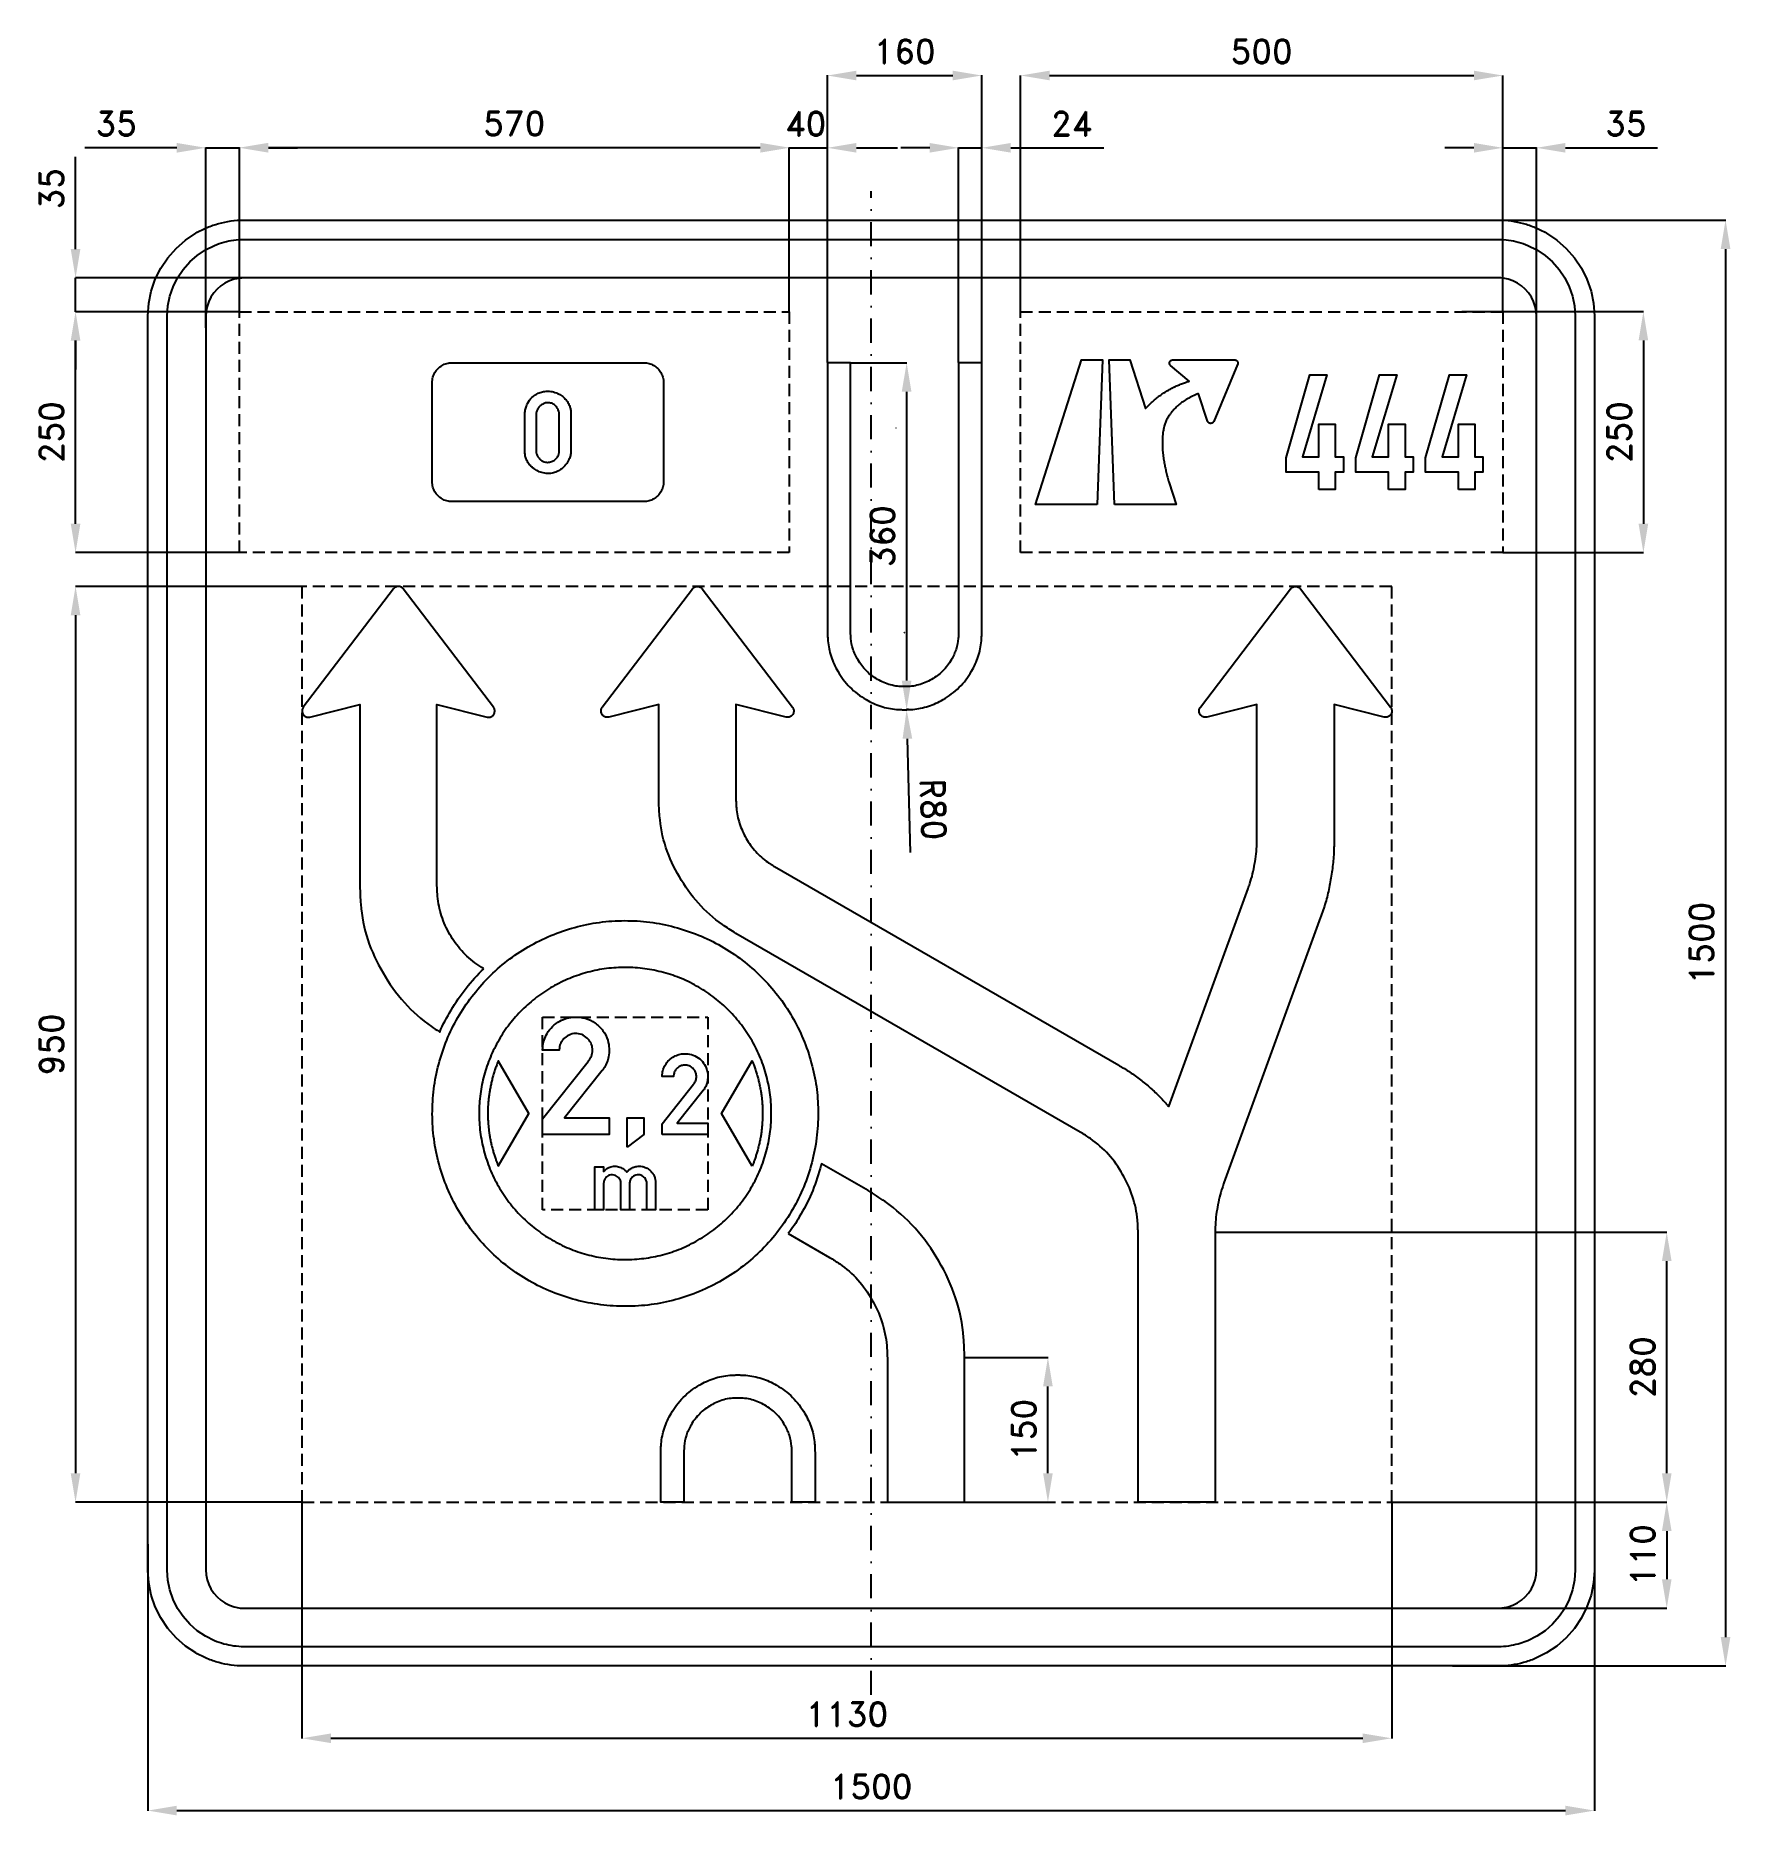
# Model space of a CAD drawing. Header units: millimetres. Extents: x -866 to 891, y -905 to 941.
import ezdxf

# ---------------------------------------------------------------- set-up
doc = ezdxf.new("R2010")
doc.units = ezdxf.units.MM
doc.header["$LTSCALE"] = 5
doc.linetypes.add('ČERCHOVANÁX2', pattern=[2, 1, -0.5, 0, -0.5])
doc.linetypes.add('ČÁRKOVANÁX2', pattern=[1.5, 1, -0.5])
doc.layers.add('Kóty', color=2, linetype='Continuous')
doc.layers.add('Značka', color=7, linetype='Continuous')
doc.styles.get("Standard").update_dxf_attribs({"font": 'romand.shx', "height": 25})
doc.dimstyles.get("Standard").update_dxf_attribs({"dimtxt": 25, "dimasz": 30, "dimexe": 0.18, "dimexo": 0.0625, "dimgap": 12.5, "dimtad": 1, "dimdec": 0, "dimzin": 0, "dimdsep": 46, "dimtxsty": 'Standard', "dimcen": 0.09, "dimadec": 0, "dimazin": 0, "dimtfac": 1, "dimtdec": 0, "dimtofl": 0, "dimtmove": 0, "dimatfit": 3, "dimfxl": 1, "dimtolj": 1, "dimtzin": 0, "dimarcsym": 0})

msp = doc.modelspace()

# ---------------------------------------------------------------- texts
at = {"layer": 'Kóty', "insert": (-67.9, 850), "char_height": 25, "attachment_point": 5}
msp.add_mtext('\\A1;40', dxfattribs=at)

# ---------------------------------------------------------------- blocks, each defined once
blk = doc.blocks.new('*D0')
at = {"layer": 'Defpoints', "color": 0, "transparency": 16777216}
for p in [(-690, 825), (-655, 655), (-690, 638.1)]:
    blk.add_point(p, dxfattribs=at)
at = {"layer": 'Kóty', "color": 0, "lineweight": -2, "transparency": 16777216}
for p, q in [((-720, 825), (-815.5, 825)), ((-690, 638.2), (-690, 825.2)), ((-655, 655.1), (-655, 825.2)), ((-625, 825), (-595, 825))]:
    blk.add_line(p, q, dxfattribs=at)
at = {"layer": 'Kóty', "color": 0, "transparency": 16777216}
for points in [[(-720, 830), (-720, 820), (-690, 825)], [(-625, 830), (-625, 820), (-655, 825)]]:
    blk.add_solid(points, dxfattribs=at)
at = {"layer": 'Kóty', "color": 0, "transparency": 16777216, "insert": (-782.7, 850), "char_height": 25, "attachment_point": 5}
blk.add_mtext('\\A1;35', dxfattribs=at)
blk = doc.blocks.new('*D1')
at = {"layer": 'Defpoints', "color": 0, "transparency": 16777216}
for p in [(-85, 825.18), (-655, 655.0625), (-85, 655.0625)]:
    blk.add_point(p, dxfattribs=at)
at = {"layer": 'Kóty', "color": 0, "lineweight": -2, "transparency": 16777216}
for p, q in [((-655, 655.125), (-655, 825.36)), ((-625, 825.18), (-115, 825.18)), ((-85, 655.125), (-85, 825.36))]:
    blk.add_line(p, q, dxfattribs=at)
at = {"layer": 'Kóty', "color": 0, "transparency": 16777216}
for points in [[(-625, 830.18), (-625, 820.18), (-655, 825.18)], [(-115, 830.18), (-115, 820.18), (-85, 825.18)]]:
    blk.add_solid(points, dxfattribs=at)
at = {"layer": 'Kóty', "color": 0, "transparency": 16777216, "insert": (-370, 850.18), "char_height": 25, "attachment_point": 5}
blk.add_mtext('\\A1;570', dxfattribs=at)
blk = doc.blocks.new('*D2')
at = {"layer": 'Defpoints', "color": 0, "transparency": 16777216}
for p in [(690, 825), (655, 655), (690, 637.8)]:
    blk.add_point(p, dxfattribs=at)
at = {"layer": 'Kóty', "color": 0, "lineweight": -2, "transparency": 16777216}
for p, q in [((625, 825), (595, 825)), ((655, 655.1), (655, 825.2)), ((690, 637.8), (690, 825.2)), ((720, 825), (815.5, 825))]:
    blk.add_line(p, q, dxfattribs=at)
at = {"layer": 'Kóty', "color": 0, "transparency": 16777216}
for points in [[(625, 830), (625, 820), (655, 825)], [(720, 830), (720, 820), (690, 825)]]:
    blk.add_solid(points, dxfattribs=at)
at = {"layer": 'Kóty', "color": 0, "transparency": 16777216, "insert": (782.7, 850), "char_height": 25, "attachment_point": 5}
blk.add_mtext('\\A1;35', dxfattribs=at)
blk = doc.blocks.new('*D3')
at = {"layer": 'Defpoints', "color": 0, "transparency": 16777216}
for p in [(655, 900), (155, 655), (655, 655)]:
    blk.add_point(p, dxfattribs=at)
at = {"layer": 'Kóty', "color": 0, "lineweight": -2, "transparency": 16777216}
for p, q in [((155, 655.0625), (155, 900.18)), ((185, 900), (625, 900)), ((655, 655.0625), (655, 900.18))]:
    blk.add_line(p, q, dxfattribs=at)
at = {"layer": 'Kóty', "color": 0, "transparency": 16777216}
for points in [[(185, 905), (185, 895), (155, 900)], [(625, 905), (625, 895), (655, 900)]]:
    blk.add_solid(points, dxfattribs=at)
at = {"layer": 'Kóty', "color": 0, "transparency": 16777216, "insert": (405, 925), "char_height": 25, "attachment_point": 5}
blk.add_mtext('\\A1;500', dxfattribs=at)
blk = doc.blocks.new('*D4')
at = {"layer": 'Defpoints', "color": 0, "transparency": 16777216}
for p in [(612.4, 655.1), (655, 405), (800.8, 405)]:
    blk.add_point(p, dxfattribs=at)
at = {"layer": 'Kóty', "color": 0, "lineweight": -2, "transparency": 16777216}
for p, q in [((612.4, 655.1), (801, 655.1)), ((800.8, 625.1), (800.8, 435)), ((655.1, 405), (801, 405))]:
    blk.add_line(p, q, dxfattribs=at)
at = {"layer": 'Kóty', "color": 0, "transparency": 16777216}
for points in [[(795.8, 625.1), (805.8, 625.1), (800.8, 655.1)], [(795.8, 435), (805.8, 435), (800.8, 405)]]:
    blk.add_solid(points, dxfattribs=at)
at = {"layer": 'Kóty', "color": 0, "transparency": 16777216, "insert": (775.8, 530), "char_height": 25, "attachment_point": 5, "rotation": 90}
blk.add_mtext('\\A1;250', dxfattribs=at)
blk = doc.blocks.new('*D5')
at = {"layer": 'Defpoints', "color": 0, "transparency": 16777216}
for p in [(-825, 690), (-637, 690), (-655, 655)]:
    blk.add_point(p, dxfattribs=at)
at = {"layer": 'Kóty', "color": 0, "lineweight": -2, "transparency": 16777216}
for p, q in [((-825, 720), (-825, 815.5)), ((-637.1, 690), (-825.2, 690)), ((-655.1, 655), (-825.2, 655)), ((-825, 625), (-825, 595))]:
    blk.add_line(p, q, dxfattribs=at)
at = {"layer": 'Kóty', "color": 0, "transparency": 16777216}
for points in [[(-830, 720), (-820, 720), (-825, 690)], [(-830, 625), (-820, 625), (-825, 655)]]:
    blk.add_solid(points, dxfattribs=at)
at = {"layer": 'Kóty', "color": 0, "transparency": 16777216, "insert": (-850, 782.7), "char_height": 25, "attachment_point": 5, "rotation": 90}
blk.add_mtext('\\A1;35', dxfattribs=at)
blk = doc.blocks.new('*D6')
at = {"layer": 'Defpoints', "color": 0, "transparency": 16777216}
for p in [(-825, 655), (-655, 655), (-655, 405)]:
    blk.add_point(p, dxfattribs=at)
at = {"layer": 'Kóty', "color": 0, "lineweight": -2, "transparency": 16777216}
for p, q in [((-655.0625, 655), (-825.18, 655)), ((-825, 435), (-825, 625)), ((-655.0625, 405), (-825.18, 405))]:
    blk.add_line(p, q, dxfattribs=at)
at = {"layer": 'Kóty', "color": 0, "transparency": 16777216}
for points in [[(-830, 625), (-820, 625), (-825, 655)], [(-830, 435), (-820, 435), (-825, 405)]]:
    blk.add_solid(points, dxfattribs=at)
at = {"layer": 'Kóty', "color": 0, "transparency": 16777216, "insert": (-850, 530), "char_height": 25, "attachment_point": 5, "rotation": 90}
blk.add_mtext('\\A1;250', dxfattribs=at)
blk = doc.blocks.new('*D7')
at = {"layer": 'Defpoints', "color": 0, "transparency": 16777216}
for p in [(114.7, 900), (-45.3, 602), (114.7, 602)]:
    blk.add_point(p, dxfattribs=at)
at = {"layer": 'Kóty', "color": 0, "lineweight": -2, "transparency": 16777216}
for p, q in [((-45.3, 602.1), (-45.3, 900.2)), ((-15.3, 900), (84.7, 900)), ((114.7, 602.1), (114.7, 900.2))]:
    blk.add_line(p, q, dxfattribs=at)
at = {"layer": 'Kóty', "color": 0, "transparency": 16777216}
for points in [[(-15.3, 905), (-15.3, 895), (-45.3, 900)], [(84.7, 905), (84.7, 895), (114.7, 900)]]:
    blk.add_solid(points, dxfattribs=at)
at = {"layer": 'Kóty', "color": 0, "transparency": 16777216, "insert": (34.7, 925), "char_height": 25, "attachment_point": 5}
blk.add_mtext('\\A1;160', dxfattribs=at)
blk = doc.blocks.new('*D8')
at = {"layer": 'Defpoints', "color": 0, "transparency": 16777216}
for p in [(114.7, 825), (114.7, 629.5), (90.7, 602)]:
    blk.add_point(p, dxfattribs=at)
at = {"layer": 'Kóty', "color": 0, "lineweight": -2, "transparency": 16777216}
for p, q in [((60.7, 825), (30.7, 825)), ((90.7, 602.1), (90.7, 825.2)), ((114.7, 629.6), (114.7, 825.2)), ((144.7, 825), (241.4, 825))]:
    blk.add_line(p, q, dxfattribs=at)
at = {"layer": 'Kóty', "color": 0, "transparency": 16777216}
for points in [[(60.7, 830), (60.7, 820), (90.7, 825)], [(144.7, 830), (144.7, 820), (114.7, 825)]]:
    blk.add_solid(points, dxfattribs=at)
at = {"layer": 'Kóty', "color": 0, "transparency": 16777216, "insert": (208, 850), "char_height": 25, "attachment_point": 5}
blk.add_mtext('\\A1;24', dxfattribs=at)
blk = doc.blocks.new('*D9')
at = {"layer": 'Defpoints', "color": 0, "transparency": 16777216}
for p in [(-750, -623.5), (750, -623.5), (750, -900)]:
    blk.add_point(p, dxfattribs=at)
at = {"layer": 'Kóty', "color": 0, "lineweight": -2, "transparency": 16777216}
for p, q in [((-750, -623.6), (-750, -900.2)), ((750, -623.6), (750, -900.2)), ((-720, -900), (720, -900))]:
    blk.add_line(p, q, dxfattribs=at)
at = {"layer": 'Kóty', "color": 0, "transparency": 16777216}
for points in [[(-720, -895), (-720, -905), (-750, -900)], [(720, -895), (720, -905), (750, -900)]]:
    blk.add_solid(points, dxfattribs=at)
at = {"layer": 'Kóty', "color": 0, "transparency": 16777216, "insert": (0, -875), "char_height": 25, "attachment_point": 5}
blk.add_mtext('\\A1;1500', dxfattribs=at)
blk = doc.blocks.new('*D10')
at = {"layer": 'Defpoints', "color": 0, "transparency": 16777216}
for p in [(603, 750), (603, -750), (886, -750)]:
    blk.add_point(p, dxfattribs=at)
at = {"layer": 'Kóty', "color": 0, "lineweight": -2, "transparency": 16777216}
for p, q in [((603, 750), (886.2, 750)), ((886, 720), (886, -720)), ((603, -750), (886.2, -750))]:
    blk.add_line(p, q, dxfattribs=at)
at = {"layer": 'Kóty', "color": 0, "transparency": 16777216}
for points in [[(881, 720), (891, 720), (886, 750)], [(881, -720), (891, -720), (886, -750)]]:
    blk.add_solid(points, dxfattribs=at)
at = {"layer": 'Kóty', "color": 0, "transparency": 16777216, "insert": (861, 0), "char_height": 25, "attachment_point": 5, "rotation": 90}
blk.add_mtext('\\A1;1500', dxfattribs=at)
blk = doc.blocks.new('*D11')
at = {"layer": 'Defpoints', "color": 0, "transparency": 16777216}
for p in [(539.9, -580), (578, -690), (825, -690)]:
    blk.add_point(p, dxfattribs=at)
at = {"layer": 'Kóty', "color": 0, "lineweight": -2, "transparency": 16777216}
for p, q in [((540, -580), (825.2, -580)), ((825, -610), (825, -660)), ((578.1, -690), (825.2, -690))]:
    blk.add_line(p, q, dxfattribs=at)
at = {"layer": 'Kóty', "color": 0, "transparency": 16777216}
for points in [[(820, -610), (830, -610), (825, -580)], [(820, -660), (830, -660), (825, -690)]]:
    blk.add_solid(points, dxfattribs=at)
at = {"layer": 'Kóty', "color": 0, "transparency": 16777216, "insert": (800, -635), "char_height": 25, "attachment_point": 5, "rotation": 90}
blk.add_mtext('\\A1;110', dxfattribs=at)
blk = doc.blocks.new('*D12')
at = {"layer": 'Defpoints', "color": 0, "transparency": 16777216}
for p in [(356.8, -300), (825, -300), (539.8, -580)]:
    blk.add_point(p, dxfattribs=at)
at = {"layer": 'Kóty', "color": 0, "lineweight": -2, "transparency": 16777216}
for p, q in [((356.9, -300), (825.2, -300)), ((825, -550), (825, -330)), ((539.9, -580), (825.2, -580))]:
    blk.add_line(p, q, dxfattribs=at)
at = {"layer": 'Kóty', "color": 0, "transparency": 16777216}
for points in [[(820, -330), (830, -330), (825, -300)], [(820, -550), (830, -550), (825, -580)]]:
    blk.add_solid(points, dxfattribs=at)
at = {"layer": 'Kóty', "color": 0, "transparency": 16777216, "insert": (800, -440), "char_height": 25, "attachment_point": 5, "rotation": 90}
blk.add_mtext('\\A1;280', dxfattribs=at)
blk = doc.blocks.new('*D13')
at = {"layer": 'Defpoints', "color": 0, "transparency": 16777216}
for p in [(96.8, -430), (183.3, -430), (96.8, -580)]:
    blk.add_point(p, dxfattribs=at)
at = {"layer": 'Kóty', "color": 0, "lineweight": -2, "transparency": 16777216}
for p, q in [((96.9, -430), (183.5, -430)), ((183.3, -550), (183.3, -460)), ((96.9, -580), (183.5, -580))]:
    blk.add_line(p, q, dxfattribs=at)
at = {"layer": 'Kóty', "color": 0, "transparency": 16777216}
for points in [[(178.3, -460), (188.3, -460), (183.3, -430)], [(178.3, -550), (188.3, -550), (183.3, -580)]]:
    blk.add_solid(points, dxfattribs=at)
at = {"layer": 'Kóty', "color": 0, "transparency": 16777216, "insert": (158.3, -505), "char_height": 25, "attachment_point": 5, "rotation": 90}
blk.add_mtext('\\A1;150', dxfattribs=at)
blk = doc.blocks.new('*D14')
at = {"layer": 'Defpoints', "color": 0, "transparency": 16777216}
for p in [(-590.159015, 370), (-825, -580), (-590.159015, -580)]:
    blk.add_point(p, dxfattribs=at)
at = {"layer": 'Kóty', "color": 0, "lineweight": -2, "transparency": 16777216}
for p, q in [((-590.221515, 370), (-825.18, 370)), ((-825, 340), (-825, -550)), ((-590.221515, -580), (-825.18, -580))]:
    blk.add_line(p, q, dxfattribs=at)
at = {"layer": 'Kóty', "color": 0, "transparency": 16777216}
for points in [[(-830, 340), (-820, 340), (-825, 370)], [(-830, -550), (-820, -550), (-825, -580)]]:
    blk.add_solid(points, dxfattribs=at)
at = {"layer": 'Kóty', "color": 0, "transparency": 16777216, "insert": (-850, -105), "char_height": 25, "attachment_point": 5, "rotation": 90}
blk.add_mtext('\\A1;950', dxfattribs=at)
blk = doc.blocks.new('*D15')
at = {"layer": 'Defpoints', "color": 0, "transparency": 16777216}
for p in [(-590.221515, -580), (539.840985, -580), (539.840985, -825)]:
    blk.add_point(p, dxfattribs=at)
at = {"layer": 'Kóty', "color": 0, "lineweight": -2, "transparency": 16777216}
for p, q in [((-590.221515, -580.0625), (-590.221515, -825.18)), ((539.840985, -580.0625), (539.840985, -825.18)), ((-560.221515, -825), (509.840985, -825))]:
    blk.add_line(p, q, dxfattribs=at)
at = {"layer": 'Kóty', "color": 0, "transparency": 16777216}
for points in [[(-560.221515, -820), (-560.221515, -830), (-590.221515, -825)], [(509.840985, -820), (509.840985, -830), (539.840985, -825)]]:
    blk.add_solid(points, dxfattribs=at)
at = {"layer": 'Kóty', "color": 0, "transparency": 16777216, "insert": (-25.190265, -800), "char_height": 25, "attachment_point": 5}
blk.add_mtext('\\A1;1130', dxfattribs=at)
blk = doc.blocks.new('*D16')
at = {"layer": 'Defpoints', "color": 0, "transparency": 16777216}
for p in [(-21.3, 602), (36.8, 242.2), (38.9, 242.2)]:
    blk.add_point(p, dxfattribs=at)
at = {"layer": 'Kóty', "color": 0, "lineweight": -2, "transparency": 16777216}
for p, q in [((-21.2, 602), (37, 602)), ((36.8, 572), (36.8, 272.2)), ((38.8, 242.2), (36.6, 242.2))]:
    blk.add_line(p, q, dxfattribs=at)
at = {"layer": 'Kóty', "color": 0, "transparency": 16777216}
for points in [[(31.8, 572), (41.8, 572), (36.8, 602)], [(31.8, 272.2), (41.8, 272.2), (36.8, 242.2)]]:
    blk.add_solid(points, dxfattribs=at)
at = {"layer": 'Kóty', "color": 0, "transparency": 16777216, "insert": (11.8, 422.1), "char_height": 25, "attachment_point": 5, "rotation": 90}
blk.add_mtext('\\A1;360', dxfattribs=at)
blk = doc.blocks.new('*D17')
at = {"layer": 'Defpoints', "color": 0, "transparency": 16777216}
for p in [(34.7, 322), (36.8, 242)]:
    blk.add_point(p, dxfattribs=at)
at = {"layer": 'Kóty', "color": 0, "lineweight": -2, "transparency": 16777216}
for p, q in [((34.6, 322), (34.8, 322)), ((34.7, 321.9), (34.7, 322.1)), ((40.7, 94), (37.6, 212))]:
    blk.add_line(p, q, dxfattribs=at)
blk.add_arc((34.7, 322), 80, 270.0448, 271.6287, dxfattribs=at)
at = {"layer": 'Kóty', "color": 0, "transparency": 16777216}
blk.add_solid([(42.6, 212.2), (32.6, 211.9), (36.8, 242)], dxfattribs=at)
at = {"layer": 'Kóty', "color": 0, "transparency": 16777216, "insert": (64.5, 138.7), "char_height": 25, "attachment_point": 5, "rotation": 271.4997}
blk.add_mtext('\\A1;R80', dxfattribs=at)

# ---------------------------------------------------------------- dimensions: what is measured, and where the dimension line sits
at = {"layer": 'Kóty'}
for base, p1, p2, picture, middle in [((114.7, 900), (-45.3, 602), (114.7, 602), '*D7', (34.7, 925)), ((655, 900), (155, 655), (655, 655), '*D3', (405, 925)), ((-690, 825), (-655, 655), (-690, 638.1), '*D0', (-782.7, 850)), ((-85, 825.2), (-655, 655.1), (-85, 655.1), '*D1', (-370, 850.2)), ((114.7, 825), (90.7, 602), (114.7, 629.5), '*D8', (208, 850)), ((690, 825), (655, 655), (690, 637.8), '*D2', (782.7, 850)), ((539.8, -825), (-590.2, -580), (539.8, -580), '*D15', (-25.2, -800)), ((750, -900), (-750, -623.5), (750, -623.5), '*D9', (0, -875))]:
    dim = msp.add_linear_dim(base=base, p1=p1, p2=p2, dimstyle='Standard', dxfattribs=at)
    dim.commit()
    dim.dimension.update_dxf_attribs({"geometry": picture, "text_midpoint": middle})
for base, p1, p2, picture, middle in [((-825, 690), (-655, 655), (-637, 690), '*D5', (-850, 782.7)), ((886, -750), (603, 750), (603, -750), '*D10', (861, 0)), ((-825, 655), (-655, 405), (-655, 655), '*D6', (-850, 530)), ((800.8, 405), (612.4, 655.1), (655, 405), '*D4', (775.8, 530)), ((36.8, 242.2), (-21.3, 602), (38.9, 242.2), '*D16', (11.8, 422.1)), ((-825, -580), (-590.2, 370), (-590.2, -580), '*D14', (-850, -105)), ((825, -300), (539.8, -580), (356.8, -300), '*D12', (800, -440)), ((183.3, -430), (96.8, -580), (96.8, -430), '*D13', (158.3, -505)), ((825, -690), (539.9, -580), (578, -690), '*D11', (800, -635))]:
    dim = msp.add_linear_dim(base=base, p1=p1, p2=p2, angle=90, dimstyle='Standard', dxfattribs=at)
    dim.commit()
    dim.dimension.update_dxf_attribs({"geometry": picture, "text_midpoint": middle})
dim = msp.add_radius_dim(center=(34.7, 322), mpoint=(36.8, 242), dimstyle='Standard', dxfattribs=at)
dim.commit()
dim.dimension.update_dxf_attribs({"geometry": '*D17', "text_midpoint": (64.5, 138.7)})

# ---------------------------------------------------------------- linework, layer by layer
at = {"layer": 'Kóty'}
for p, q in [((-115, 825), (-153.2, 825)), ((-85, 655.2), (-85, 825.2)), ((-45.3, 629.6), (-45.3, 825.2)), ((-15.3, 825), (27.4, 825)), ((25.6, 534.5), (25.8, 534.5)), ((25.7, 534.4), (25.7, 534.6))]:
    msp.add_line(p, q, dxfattribs=at)
for points in [[(-690, 825), (-655, 825)], [(-85, 825), (-45.3, 825)], [(90.7, 825), (114.7, 825)], [(655, 825), (690, 825)], [(-825, 655), (-825, 690)]]:
    msp.add_lwpolyline(points, dxfattribs=at)
for points in [[(-115, 830), (-115, 820), (-85, 825)], [(-15.3, 830), (-15.3, 820), (-45.3, 825)]]:
    msp.add_solid(points, dxfattribs=at)
at = {"layer": 'Značka', "color": 6, "linetype": 'ČERCHOVANÁX2', "ltscale": 5}
msp.add_lwpolyline([(0, -780), (0, 780)], dxfattribs=at)
at = {"layer": 'Značka', "color": 5}
for points in [[(-650, -750), (-650.4, -750), (-650.8, -750, -0.032179), (-663.7, -749.1, -0.035424), (-676.4, -746.5, -0.036246), (-688.7, -742.3, -0.034396), (-700.2, -736.5), (-711, -729.3), (-720.7, -720.7), (-729.3, -711), (-736.5, -700.2), (-742.3, -688.7), (-746.5, -676.4), (-749.1, -663.7), (-750, -650.8), (-750, -650.4), (-750, -650), (-750, 650), (-750, 650.4), (-750, 650.8), (-749.1, 663.7), (-746.5, 676.4), (-742.3, 688.7), (-736.5, 700.2), (-729.3, 711), (-720.7, 720.7), (-711, 729.3), (-700.2, 736.5, -0.034051), (-688.6, 742.3, -0.03338), (-676.4, 746.5, -0.034137), (-663.7, 749.1, -0.036748), (-650.8, 750), (-650.4, 750), (-650, 750), (650, 750), (650.4, 750), (650.8, 750, -0.032178), (663.7, 749.1, -0.035432), (676.4, 746.5, -0.036261), (688.7, 742.3, -0.034399), (700.2, 736.5), (711, 729.3), (720.7, 720.7), (729.3, 711), (736.5, 700.2), (742.3, 688.7), (746.5, 676.4), (749.1, 663.7), (750, 650.8), (750, 650.4), (750, 650), (750, -650), (750, -650.4), (750, -650.8), (749.1, -663.7), (746.5, -676.4), (742.3, -688.7), (736.5, -700.2), (729.3, -711), (720.7, -720.7), (711, -729.3), (700.2, -736.5), (688.7, -742.3, -0.033376), (676.4, -746.5, -0.034135), (663.7, -749.1, -0.036747), (650.8, -750), (650.4, -750), (650, -750), (-650, -750)], [(-650, -730), (-650.3, -730), (-650.6, -730, -0.032186), (-661, -729.3, -0.035459), (-671.1, -727.2, -0.036279), (-680.9, -723.8), (-690.2, -719.2), (-698.8, -713.4), (-706.6, -706.6), (-713.4, -698.8), (-719.2, -690.2), (-723.8, -680.9), (-727.2, -671.1), (-729.3, -661), (-730, -650.6), (-730, -650.3), (-730, -650), (-730, 650), (-730, 650.3), (-730, 650.6), (-729.3, 661), (-727.2, 671.1), (-723.9, 680.9), (-719.2, 690.2), (-713.4, 698.8), (-706.6, 706.6), (-698.8, 713.4), (-690.2, 719.2), (-680.9, 723.8, -0.033397), (-671.1, 727.2, -0.034162), (-661, 729.3, -0.036746), (-650.6, 730), (-650.3, 730), (-650, 730), (650, 730), (650.3, 730), (650.6, 730, -0.032185), (661, 729.3, -0.035458), (671.1, 727.2, -0.036271), (680.9, 723.8), (690.2, 719.2), (698.8, 713.4), (706.6, 706.6), (713.4, 698.8), (719.2, 690.2), (723.8, 680.9), (727.2, 671.1), (729.3, 661), (730, 650.6), (730, 650.3), (730, 650), (730, -650), (730, -650.3), (730, -650.6), (729.3, -661), (727.2, -671.1), (723.8, -680.9), (719.2, -690.2), (713.4, -698.8), (706.6, -706.6), (698.8, -713.4), (690.2, -719.2), (680.9, -723.8), (671.1, -727.2, -0.034161), (661, -729.3, -0.03675), (650.6, -730), (650.3, -730), (650, -730), (-650, -730)], [(-650, -690), (650, -690), (650.2, -690), (650.3, -690, 0.032172), (655.5, -689.6, 0.035405), (660.6, -688.6), (665.5, -686.9), (670.1, -684.6), (674.4, -681.7), (678.3, -678.3), (681.7, -674.4), (684.6, -670.1), (686.9, -665.5), (688.6, -660.6), (689.7, -655.5), (690, -650.3), (690, -650.2), (690, -650), (690, 650), (690, 650.2), (690, 650.3), (689.6, 655.5), (688.6, 660.5), (686.9, 665.5), (684.6, 670.1), (681.7, 674.4), (678.3, 678.3), (674.4, 681.7), (670.1, 684.6), (665.5, 686.9), (660.6, 688.6), (655.5, 689.7, 0.036731), (650.3, 690), (650.2, 690), (650, 690), (-650, 690), (-650.2, 690), (-650.3, 690, 0.032172), (-655.5, 689.6, 0.035404), (-660.5, 688.6), (-665.5, 686.9), (-670.1, 684.6), (-674.4, 681.7), (-678.3, 678.3), (-681.7, 674.4), (-684.6, 670.1), (-686.9, 665.5), (-688.6, 660.5), (-689.6, 655.5), (-690, 650.3), (-690, 650.2), (-690, 650), (-690, -650), (-690, -650.2), (-690, -650.3), (-689.6, -655.5), (-688.6, -660.6), (-686.9, -665.5), (-684.6, -670.1), (-681.7, -674.4), (-678.3, -678.3), (-674.4, -681.7), (-670.1, -684.6), (-665.5, -686.9), (-660.5, -688.6), (-655.5, -689.7, 0.036734), (-650.3, -690), (-650.2, -690), (-650, -690)], [(-434.6, 458), (-434.7, 458), (-434.8, 458, -0.03218), (-437.4, 458.2, -0.035443), (-440, 458.7, -0.036267), (-442.6, 459.6, -0.034421), (-444.9, 460.8, -0.033721), (-447.1, 462.3, -0.034085), (-449.1, 464, -0.034209), (-450.9, 466, -0.034229), (-452.4, 468.2, -0.034044), (-453.6, 470.6, -0.033412), (-454.4, 473.1, -0.034127), (-455, 475.8, -0.036745), (-455.2, 478.4), (-455.2, 478.5), (-455.2, 478.6), (-455.2, 581.4), (-455.2, 581.5), (-455.2, 581.6, -0.03218), (-455, 584.2, -0.035443), (-454.4, 586.9, -0.036267), (-453.6, 589.4, -0.034421), (-452.4, 591.8, -0.033721), (-450.9, 594, -0.034085), (-449.1, 596, -0.034209), (-447.1, 597.7, -0.034229), (-444.9, 599.2, -0.034044), (-442.6, 600.4, -0.033412), (-440, 601.3, -0.034127), (-437.4, 601.8, -0.036745), (-434.8, 602), (-434.7, 602), (-434.6, 602), (-235.7, 602), (-235.7, 602), (-235.6, 602, -0.03218), (-232.9, 601.8, -0.035443), (-230.3, 601.3, -0.036267), (-227.8, 600.4, -0.034421), (-225.4, 599.2, -0.033721), (-223.2, 597.7, -0.034085), (-221.2, 596, -0.034209), (-219.4, 594, -0.034229), (-218, 591.8, -0.034044), (-216.8, 589.4, -0.033412), (-215.9, 586.9, -0.034127), (-215.3, 584.2, -0.036745), (-215.2, 581.6), (-215.2, 581.5), (-215.2, 581.4), (-215.2, 478.6), (-215.2, 478.5), (-215.2, 478.4, -0.03218), (-215.4, 475.8, -0.035443), (-215.9, 473.1, -0.036267), (-216.8, 470.6, -0.034421), (-218, 468.2, -0.033721), (-219.4, 466, -0.034085), (-221.2, 464, -0.034209), (-223.2, 462.3, -0.034229), (-225.4, 460.8, -0.034044), (-227.8, 459.6, -0.033412), (-230.3, 458.7, -0.034127), (-232.9, 458.2, -0.036745), (-235.6, 458), (-235.7, 458), (-235.7, 458), (-434.6, 458)], [(90.7, 602), (90.7, 322, -0.003578), (90.6, 319.1, -0.01073), (90.4, 316.1, -0.055739), (88.1, 304.7, -0.055993), (83.2, 294, -0.069608), (74.4, 282.3, -0.069547), (62.7, 273.5, -0.069456), (49.2, 267.8, -0.069042), (34.7, 266, -0.068849), (20.2, 267.8, -0.069142), (6.7, 273.5, -0.06897), (-4.9, 282.3, -0.067651), (-13.8, 294, -0.05598), (-18.7, 304.7, -0.061004), (-21, 316.1, -0.012211), (-21.2, 319.1, -0.004071), (-21.3, 322), (-21.3, 602), (-45.3, 602), (-45.3, 322, 0.003577), (-45.1, 317.8, 0.010727), (-44.8, 313.6, 0.055715), (-41.5, 297.3, 0.056166), (-34.6, 282, 0.06969), (-22, 265.4, 0.068355), (-5.3, 252.7, 0.056428), (10, 245.7, 0.061122), (26.4, 242.4, 0.012202), (30.5, 242.2, 0.004069), (34.7, 242, 0.003577), (38.9, 242.2, 0.010727), (43.1, 242.4, 0.055715), (59.4, 245.8, 0.056166), (74.7, 252.7, 0.06969), (91.4, 265.3, 0.068355), (104, 282, 0.056428), (111, 297.3, 0.061122), (114.3, 313.6, 0.012202), (114.6, 317.8, 0.004069), (114.7, 322), (114.7, 602), (90.7, 602)], [(252.3, 455), (246.8, 605), (268.3, 605), (284.5, 554.5, -0.00052), (285, 555.1, -0.00156), (285.6, 555.7, -0.014816), (289.6, 559.7, -0.015522), (293.9, 563.5, -0.014803), (298.1, 566.9, -0.014248), (302.5, 570, -0.014107), (307.1, 572.9, -0.014422), (311.8, 575.5, -0.011451), (315.7, 577.5, -0.01096), (319.6, 579.2, -0.012106), (323.9, 580.9, -0.013496), (328.3, 582.4, -0.001887), (329.1, 582.6), (329.9, 582.9), (310.6, 599.1), (310.5, 599.1), (310.5, 599.1, -0.01999), (310.3, 599.4, -0.024538), (310.1, 599.6, -0.024319), (309.9, 599.8, -0.022432), (309.8, 600.1, -0.021674), (309.7, 600.3, -0.022023), (309.6, 600.6, -0.017952), (309.5, 600.8, -0.018176), (309.5, 601, -0.019295), (309.4, 601.3, -0.018881), (309.4, 601.5), (309.4, 601.6), (309.4, 601.6), (309.4, 601.7), (309.4, 601.8, -0.014716), (309.4, 602, -0.012851), (309.4, 602.1, -0.029699), (309.5, 602.5, -0.031453), (309.7, 602.9, -0.041621), (309.9, 603.4, -0.041085), (310.2, 603.8, -0.040527), (310.6, 604.2, -0.04046), (311, 604.5, -0.032598), (311.3, 604.7, -0.031704), (311.7, 604.8, -0.036133), (312.2, 604.9, -0.041044), (312.6, 605), (312.7, 605), (312.8, 605), (376.9, 605), (377, 605), (377.1, 605, -0.044672), (377.7, 604.9, -0.045657), (378.2, 604.8, -0.042295), (378.7, 604.5, -0.040554), (379.1, 604.2, -0.039807), (379.5, 603.9, -0.040888), (379.8, 603.4, -0.033174), (380, 603.1, -0.031882), (380.1, 602.7, -0.041625), (380.3, 602.2, -0.045519), (380.3, 601.6), (380.3, 601.5), (380.3, 601.3), (380.3, 601.2), (380.3, 601), (380.2, 600.9), (380.2, 600.8), (380.2, 600.7), (380.1, 600.6), (380.1, 600.5, -0.014583), (380.1, 600.3), (380.1, 600.3), (380, 600.3), (355.2, 541.2), (355.2, 541.1), (355.2, 541.1, -0.033485), (355, 540.7, -0.034239), (354.7, 540.4, -0.031827), (354.4, 540.1, -0.03043), (354.2, 539.8, -0.029929), (353.8, 539.6, -0.030597), (353.5, 539.4, -0.024866), (353.2, 539.3, -0.024553), (352.9, 539.2, -0.026414), (352.5, 539.1, -0.026849), (352.2, 539.1), (352.1, 539.1), (352.1, 539.1), (352, 539.1), (352, 539.1), (351.8, 539.1), (351.7, 539.1, -0.024469), (351.4, 539.2, -0.025068), (351.1, 539.3, -0.033046), (350.7, 539.4, -0.032638), (350.3, 539.6, -0.032476), (350, 539.8, -0.032798), (349.7, 540.1, -0.026052), (349.5, 540.4, -0.024846), (349.3, 540.6, -0.028123), (349.1, 541, -0.032298), (348.9, 541.3), (348.9, 541.3), (348.9, 541.4), (339.3, 569.9), (338.5, 569.6, 0.002386), (337.7, 569.3, 0.022516), (332, 566.8, 0.024405), (326.7, 563.8, 0.023307), (322, 560.7, 0.023929), (317.7, 557.2, 0.024394), (314, 553.5, 0.027814), (310.6, 549.5, 0.02282), (308.4, 546.3, 0.023861), (306.4, 542.9, 0.027919), (304.8, 539.2, 0.03533), (303.7, 535.4, 0.005067), (303.5, 534.8), (303.4, 534.1), (303.3, 533.6), (303.2, 532.9), (303, 532.2, 0.020217), (302.4, 527.1, 0.017004), (302.1, 521.9, 0.015133), (302.1, 516.5, 0.012804), (302.3, 511.1, 0.012178), (302.9, 505.2, 0.011444), (303.8, 499.4, 0.008893), (304.7, 494.6, 0.008026), (305.7, 489.8, 0.008851), (307, 484.5, 0.009902), (308.5, 479.3), (308.8, 478.4), (309.1, 477.5), (316.3, 455), (252.3, 455)], [(-359, 547.7), (-359, 548.4, -0.005947), (-359, 549.2, -0.049019), (-358.4, 553.8, -0.049992), (-357, 558.2, -0.079537), (-353.1, 564.5, -0.089087), (-347.5, 569.2, -0.059796), (-343.1, 571.3, -0.052018), (-338.4, 572.3, -0.062017), (-332.3, 572.3, -0.0645), (-326.4, 570.7, -0.055438), (-321.8, 568.5, -0.055485), (-317.9, 565.2, -0.051112), (-315, 561.7, -0.054897), (-312.9, 557.7, -0.045234), (-311.8, 554.3, -0.045981), (-311.3, 550.7, -0.0123), (-311.3, 549.4, -0.004103), (-311.3, 548.2), (-311.3, 511.6), (-311.3, 510.8, -0.006906), (-311.3, 510.1, -0.051777), (-311.9, 505.7, -0.049693), (-313.4, 501.5, -0.066796), (-316.5, 496.3, -0.065906), (-320.9, 492, -0.061099), (-325.6, 489.1, -0.064143), (-330.9, 487.5, -0.069662), (-337, 487.2, -0.067451), (-342.9, 488.5, -0.056809), (-347.7, 490.8, -0.049588), (-352, 494, -0.048055), (-355.2, 497.5, -0.06588), (-357.5, 501.5, -0.054767), (-358.6, 505.2, -0.042362), (-359, 509.1, -0.009254), (-359, 510.3, -0.003103), (-359, 511.6), (-359, 547.7)], [(-347.5, 547.7), (-347.5, 511.6), (-347.5, 511.1, 0.009635), (-347.5, 510.6, 0.07387), (-346.9, 507.5, 0.059521), (-345.5, 504.5, 0.070725), (-343.1, 501.6, 0.09458), (-339.9, 499.5, 0.108402), (-335.7, 498.7, 0.087553), (-331.4, 499.5, 0.078159), (-328, 501.3, 0.088168), (-325.4, 504, 0.061769), (-324.2, 506.3, 0.061186), (-323.5, 508.8, 0.025182), (-323.4, 510.2, 0.008386), (-323.4, 511.6), (-323.4, 547.7, 0.005497), (-323.5, 548.9, 0.016502), (-323.6, 550, 0.058317), (-324.4, 553, 0.064725), (-325.9, 555.7, 0.088091), (-328.7, 558.6, 0.09789), (-332.4, 560.2, 0.099844), (-336.5, 560.5, 0.088272), (-340.4, 559.2, 0.074159), (-343.3, 557.2, 0.075675), (-345.5, 554.5, 0.052597), (-346.6, 552.3, 0.046075), (-347.2, 549.8, 0.014324), (-347.3, 548.8, 0.004786), (-347.5, 547.7)], [(391, 56.7, 0.001194), (391.8, 59.2, 0.003582), (392.7, 61.7, 0.018735), (395.6, 71.7, 0.01809), (397.7, 82, 0.018756), (399.2, 92.4, 0.02078), (399.9, 102.8, 0.004097), (400, 105.4, 0.001366), (400, 108), (400, 247.4), (348, 234.5), (347.7, 234.5, -0.010084), (347.4, 234.4, -0.052503), (346.2, 234.3, -0.052645), (344.9, 234.5, -0.065503), (343.4, 235.1, -0.065455), (342.2, 236, -0.065319), (341.1, 237.2, -0.065187), (340.5, 238.6, -0.064843), (340.1, 240.2, -0.063651), (340.2, 241.7, -0.052693), (340.5, 243, -0.057453), (341.1, 244.1, -0.01147), (341.2, 244.4, -0.003824), (341.4, 244.6), (434.9, 367.5, -0.003131), (435.1, 367.7, -0.009393), (435.3, 367.9, -0.049065), (436.2, 368.7, -0.049118), (437.2, 369.3, -0.061113), (438.6, 369.8, -0.061349), (440, 370, -0.06102), (441.5, 369.8, -0.059475), (442.9, 369.3, -0.049145), (443.9, 368.7, -0.053708), (444.7, 367.9, -0.010699), (444.9, 367.7), (445.1, 367.5), (538.6, 244.6), (538.8, 244.4, -0.010084), (539, 244.1, -0.052503), (539.5, 243, -0.052645), (539.8, 241.7, -0.065503), (539.9, 240.2, -0.065455), (539.6, 238.6, -0.065319), (538.9, 237.2, -0.065187), (537.9, 236, -0.064843), (536.6, 235.1, -0.063651), (535.1, 234.5, -0.052693), (533.9, 234.3, -0.057453), (532.6, 234.4, -0.01147), (532.3, 234.5), (532, 234.5), (480, 247.4), (480, 105.4, -0.001194), (480, 101.4, -0.003582), (479.9, 97.4, -0.018735), (478.8, 81.4, -0.01809), (476.5, 65.5, -0.018756), (473.2, 49.7, -0.02078), (468.8, 34.3, -0.004097), (467.5, 30.5, -0.001366), (466.1, 26.7), (365.9, -248.7, 0.001194), (365, -251.2, 0.003582), (364.2, -253.6, 0.018735), (361.3, -263.7, 0.01809), (359.1, -274, 0.018756), (357.6, -284.3, 0.02078), (356.9, -294.8, 0.004097), (356.9, -297.4, 0.001366), (356.8, -300), (356.8, -580), (276.8, -580), (276.8, -300, 0.003606), (276.6, -293.7, 0.010825), (276.2, -287.5, 0.055865), (271.1, -263, 0.0548), (260.8, -240, 0.056432), (246.2, -219.4, 0.062005), (227.4, -202.9, 0.012467), (222.2, -199.4, 0.004158), (216.8, -196.1), (-140.2, 10, -0.003606), (-147.3, 14.5, -0.010825), (-154.2, 19.2, -0.055865), (-179.1, 41.3, -0.0548), (-198.7, 68.6, -0.056432), (-212.8, 99.2, -0.062005), (-219.3, 131.9, -0.012467), (-219.9, 140.2, -0.004158), (-220.2, 148.6), (-220.2, 247.4), (-272.1, 234.5), (-272.5, 234.5, -0.010084), (-272.8, 234.4, -0.052503), (-274, 234.3, -0.052645), (-275.3, 234.5, -0.065503), (-276.7, 235.1, -0.065455), (-278, 236, -0.065319), (-279, 237.2, -0.065187), (-279.7, 238.6, -0.064843), (-280.1, 240.2, -0.063651), (-280, 241.7, -0.052693), (-279.7, 243, -0.057453), (-279.1, 244.1, -0.01147), (-279, 244.4, -0.003824), (-278.8, 244.6), (-185.3, 367.5, -0.003131), (-185.1, 367.7, -0.009393), (-184.9, 367.9, -0.049065), (-184, 368.7, -0.049118), (-183, 369.3, -0.061113), (-181.6, 369.8, -0.061349), (-180.2, 370, -0.06102), (-178.7, 369.8, -0.059475), (-177.3, 369.3, -0.049145), (-176.3, 368.7, -0.053708), (-175.5, 367.9, -0.010699), (-175.3, 367.7), (-175.1, 367.5), (-81.6, 244.6), (-81.4, 244.4, -0.010084), (-81.2, 244.1, -0.052503), (-80.7, 243, -0.052645), (-80.3, 241.7, -0.065503), (-80.3, 240.2, -0.065455), (-80.6, 238.6, -0.065319), (-81.3, 237.2, -0.065187), (-82.3, 236, -0.064843), (-83.6, 235.1, -0.063651), (-85.1, 234.5, -0.052693), (-86.3, 234.3, -0.057453), (-87.6, 234.4, -0.01147), (-87.9, 234.5), (-88.2, 234.5), (-140.2, 247.4), (-140.2, 148.6, 0.003606), (-140, 144.4, 0.010825), (-139.7, 140.2, 0.055865), (-136.4, 123.9, 0.0548), (-129.5, 108.6, 0.056432), (-119.7, 94.9, 0.062005), (-107.2, 83.9, 0.012467), (-103.7, 81.6, 0.004158), (-100.2, 79.3), (256.8, -126.8, -0.001154), (259.7, -128.5, -0.003463), (262.6, -130.3, -0.018114), (273.9, -137.8, -0.017488), (284.5, -146, -0.018133), (294.7, -155, -0.020091), (304.1, -164.6, -0.003961), (306.3, -167.1, -0.00132), (308.6, -169.7), (391, 56.7)], [(-340.7, -198.5), (-340.7, -182.4), (-293.4, -122.9, 0.004071), (-292.8, -122, 0.012139), (-292.1, -121.1, 0.08299), (-289.5, -115.8, 0.094408), (-289, -109.8, 0.092134), (-290.2, -104.5, 0.08404), (-293.3, -99.8, 0.098137), (-298.6, -95.7, 0.106051), (-305.1, -93.9, 0.106168), (-311.7, -94.8, 0.099954), (-317.5, -98.2, 0.083722), (-321.1, -102.4, 0.091648), (-323, -107.4, 0.026146), (-323.3, -109.3, 0.008682), (-323.5, -111.2), (-340.7, -111.2, -0.003377), (-340.6, -109.5, -0.010131), (-340.6, -107.9, -0.059422), (-339.1, -100.7, -0.058235), (-336, -93.9, -0.072151), (-330.3, -86.5, -0.072222), (-322.7, -81, -0.061479), (-315.4, -78, -0.059941), (-307.6, -76.8, -0.083063), (-296.4, -78.1, -0.087047), (-286.3, -83, -0.087765), (-278.2, -90.9, -0.087799), (-273.2, -100.9, -0.068484), (-271.7, -109.5, -0.062422), (-272.4, -118.2, -0.05069), (-274.3, -124.7, -0.061844), (-277.6, -130.6, -0.008353), (-278.2, -131.4, -0.002783), (-278.9, -132.3), (-318.1, -181.3), (-271.8, -181.3), (-271.8, -198.5), (-340.7, -198.5)], [(-386.6, -231.4), (-355, -176.8), (-386.6, -122.3), (-386.7, -122.4), (-386.7, -122.5), (-386.9, -122.8), (-387, -123.2), (-387.2, -123.6), (-387.4, -124, 0.008441), (-389, -128.4, 0.010131), (-390.5, -132.8, 0.009595), (-391.9, -137.3, 0.006815), (-393.1, -141.8, 0.006632), (-394.1, -146.3, 0.009046), (-395.1, -150.9, 0.009795), (-395.9, -155.5, 0.008885), (-396.5, -160.1, 0.008869), (-397, -164.7, 0.009745), (-397.3, -169.4, 0.009043), (-397.4, -174, 0.006757), (-397.4, -178.7, 0.006755), (-397.3, -183.4, 0.009039), (-397, -188, 0.009746), (-396.6, -192.6, 0.008884), (-396, -197.3, 0.00889), (-395.3, -201.9, 0.009763), (-394.4, -206.4, 0.009034), (-393.3, -211, 0.006697), (-392.1, -215.5, 0.005982), (-390.9, -219.5, 0.007979), (-389.6, -223.5, 0.007189), (-388.5, -226.7, 0.007211), (-387.3, -229.8), (-387, -230.6), (-386.6, -231.4)], [(-216.7, -198.5), (-216.7, -187.4), (-184.2, -146.5, 0.004071), (-183.8, -145.9, 0.012139), (-183.3, -145.3, 0.08299), (-181.6, -141.6, 0.094408), (-181.2, -137.6, 0.092134), (-182, -133.9, 0.08404), (-184.1, -130.7, 0.098137), (-187.8, -127.8, 0.106051), (-192.2, -126.6, 0.106168), (-196.8, -127.2, 0.099954), (-200.8, -129.5, 0.083722), (-203.3, -132.4, 0.091648), (-204.6, -135.9, 0.026146), (-204.8, -137.2, 0.008682), (-204.9, -138.5), (-216.7, -138.5, -0.003377), (-216.7, -137.3, -0.010131), (-216.6, -136.2, -0.059422), (-215.6, -131.2, -0.058235), (-213.5, -126.6, -0.072151), (-209.6, -121.5, -0.072222), (-204.3, -117.7, -0.061479), (-199.3, -115.6, -0.059941), (-194, -114.8, -0.083063), (-186.3, -115.7, -0.087047), (-179.3, -119.1, -0.087765), (-173.7, -124.5, -0.087799), (-170.3, -131.4, -0.068484), (-169.3, -137.3, -0.062422), (-169.8, -143.3, -0.05069), (-171.1, -147.8, -0.061844), (-173.3, -151.8, -0.008353), (-173.8, -152.4, -0.002783), (-174.2, -153), (-201.2, -186.7), (-169.3, -186.7), (-169.3, -198.5), (-216.7, -198.5)], [(-123.4, -231.4), (-155, -176.8), (-123.4, -122.3), (-123.3, -122.4), (-123.3, -122.5), (-123.1, -122.8), (-123, -123.2), (-122.8, -123.6), (-122.6, -124, -0.008441), (-121, -128.4, -0.010131), (-119.5, -132.8, -0.009595), (-118.1, -137.3, -0.006815), (-116.9, -141.8, -0.006632), (-115.9, -146.3, -0.009046), (-114.9, -150.9, -0.009795), (-114.1, -155.5, -0.008885), (-113.5, -160.1, -0.008869), (-113, -164.7, -0.009745), (-112.7, -169.4, -0.009043), (-112.6, -174, -0.006757), (-112.6, -178.7, -0.006755), (-112.7, -183.4, -0.009039), (-113, -188, -0.009746), (-113.4, -192.6, -0.008884), (-114, -197.3, -0.00889), (-114.7, -201.9, -0.009763), (-115.6, -206.4, -0.009034), (-116.7, -211, -0.006697), (-117.9, -215.5, -0.005982), (-119.1, -219.5, -0.007979), (-120.4, -223.5, -0.007189), (-121.5, -226.7, -0.007211), (-122.7, -229.8), (-123, -230.6), (-123.4, -231.4)], [(-286.4, -276.8), (-286.4, -232.1), (-277.4, -232.1), (-277.4, -237.1, -0.003192), (-276.9, -236.5, -0.009567), (-276.4, -236, -0.0538), (-274, -234, -0.054629), (-271.1, -232.6, -0.049773), (-268.4, -231.8, -0.049909), (-265.6, -231.5, -0.044596), (-263.1, -231.7, -0.045347), (-260.7, -232.4, -0.041532), (-258.5, -233.4, -0.034771), (-256.5, -234.7, -0.023454), (-255.3, -235.6, -0.033511), (-254.3, -236.6, -0.015001), (-253.9, -237.1, -0.004979), (-253.4, -237.7, -0.003807), (-252.9, -237.1, -0.011411), (-252.3, -236.5, -0.072056), (-249, -233.9, -0.066461), (-245, -232.2, -0.035519), (-242.8, -231.7, -0.035837), (-240.6, -231.5, -0.050519), (-237.4, -231.8, -0.049652), (-234.3, -232.7, -0.068284), (-230.4, -234.8, -0.073295), (-227.3, -237.9, -0.056851), (-225.4, -240.8, -0.048832), (-224.2, -244.1, -0.019163), (-223.9, -245.3, -0.025008), (-223.7, -246.5, -0.009364), (-223.7, -247.1), (-223.6, -247.6), (-223.6, -276.8), (-232.6, -276.8), (-232.6, -249.4), (-232.6, -249.1, 0.007572), (-232.6, -248.8, 0.050214), (-232.9, -247.1, 0.050892), (-233.5, -245.5, 0.067722), (-234.8, -243.6, 0.066947), (-236.5, -242.1, 0.073523), (-238.7, -240.9, 0.074318), (-241.2, -240.5, 0.080744), (-243.9, -240.8, 0.08067), (-246.4, -241.9, 0.070504), (-248.2, -243.4, 0.07539), (-249.5, -245.3, 0.050747), (-250.1, -246.9, 0.032977), (-250.5, -248.6), (-250.5, -248.8), (-250.5, -249.1), (-250.5, -276.8), (-259.5, -276.8), (-259.5, -249.3), (-259.5, -248.9, 0.009724), (-259.5, -248.5, 0.073755), (-260, -246.3, 0.069017), (-261.2, -244.3, 0.074723), (-262.9, -242.4, 0.073776), (-265.1, -241.2, 0.089058), (-268.2, -240.5, 0.093654), (-271.3, -240.9, 0.073311), (-273.4, -241.9, 0.071137), (-275.2, -243.5, 0.077006), (-276.6, -245.7, 0.077985), (-277.3, -248.2, 0.008047), (-277.4, -248.6), (-277.4, -248.9), (-277.4, -276.8), (-286.4, -276.8)], [(-194.2, -556), (-194.2, -580), (-218.2, -580), (-218.2, -528, -0.003577), (-218, -523.8, -0.010727), (-217.7, -519.6, -0.055715), (-214.4, -503.3, -0.056166), (-207.4, -488, -0.06969), (-194.8, -471.4, -0.068355), (-178.2, -458.7, -0.056428), (-162.9, -451.7, -0.061122), (-146.5, -448.4, -0.012202), (-142.3, -448.2, -0.004069), (-138.2, -448, -0.003577), (-134, -448.2, -0.010727), (-129.8, -448.4, -0.055715), (-113.4, -451.8, -0.056166), (-98.2, -458.7, -0.06969), (-81.5, -471.3, -0.068355), (-68.9, -488, -0.056428), (-61.8, -503.3, -0.061122), (-58.6, -519.6, -0.012202), (-58.3, -523.8, -0.004069), (-58.2, -528), (-58.2, -580), (-82.2, -580), (-82.2, -556), (-82.2, -528, 0.003578), (-82.3, -525.1, 0.01073), (-82.5, -522.1, 0.055739), (-84.8, -510.7, 0.055993), (-89.7, -500, 0.069608), (-98.5, -488.3, 0.069547), (-110.2, -479.5, 0.069456), (-123.6, -473.8, 0.069042), (-138.2, -472, 0.068849), (-152.7, -473.8, 0.069142), (-166.2, -479.5, 0.06897), (-177.8, -488.3, 0.067651), (-186.7, -500, 0.05598), (-191.6, -510.7, 0.061004), (-193.8, -522.1, 0.012211), (-194, -525.1, 0.004071), (-194.2, -528), (-194.2, -556)]]:
    msp.add_lwpolyline(points, format="xyb", dxfattribs=at)
at = {"layer": 'Značka', "color": 6, "linetype": 'ČÁRKOVANÁX2', "ltscale": 2.5}
for points in [[(-655, 405), (-655, 655), (-85, 655), (-85, 405), (-655, 405)], [(155, 405), (155, 655), (655, 655), (655, 405), (155, 405)], [(-340.7, -276.8), (-340.7, -76.8), (-169.3, -76.8), (-169.3, -276.8), (-340.7, -276.8)]]:
    msp.add_lwpolyline(points, dxfattribs=at)
at = {"layer": 'Značka', "color": 5}
for points in [[(234.3, 455), (170.3, 455), (218.3, 605), (239.8, 605), (234.3, 455)], [(464.3, 470.5), (464.3, 488.5), (430.3, 488.5), (430.3, 503.4), (454.9, 589.5), (472.7, 589.5), (447.3, 504.5), (464.3, 504.5), (464.3, 538.4), (481.3, 538.4), (481.3, 504.5), (489.7, 504.5), (489.7, 488.5), (481.3, 488.5), (481.3, 470.5), (464.3, 470.5)], [(536.6, 470.5), (536.6, 488.5), (502.6, 488.5), (502.6, 503.4), (527.2, 589.5), (545, 589.5), (519.7, 504.5), (536.6, 504.5), (536.6, 538.4), (553.6, 538.4), (553.6, 504.5), (562.1, 504.5), (562.1, 488.5), (553.6, 488.5), (553.6, 470.5), (536.6, 470.5)], [(608.9, 470.5), (608.9, 488.5), (575, 488.5), (575, 503.4), (599.6, 589.5), (617.3, 589.5), (592, 504.5), (608.9, 504.5), (608.9, 538.4), (626, 538.4), (626, 504.5), (634.4, 504.5), (634.4, 488.5), (626, 488.5), (626, 470.5), (608.9, 470.5)], [(-252.9, -211.6), (-252.9, -181.2), (-235.6, -181.2), (-235.6, -198.5), (-252.9, -211.6)]]:
    msp.add_lwpolyline(points, dxfattribs=at)
at = {"layer": 'Značka', "color": 6, "linetype": 'ČÁRKOVANÁX2', "ltscale": 2.5}
msp.add_lwpolyline([(-590.2, -580), (539.8, -580), (539.8, 370), (-590.2, 370)], close=True, dxfattribs=at)
at = {"layer": 'Značka', "color": 5}
for points in [[(-401.7, -26.6, -0.002688), (-404.6, -24.8, -0.012467), (-408.9, -21.9, -0.062005), (-424.6, -8.1, -0.056432), (-436.8, 9, -0.0548), (-445.4, 28.2, -0.055865), (-449.6, 48.6, -0.010825), (-450, 53.8, -0.003606), (-450.2, 59), (-450.2, 247.4), (-398.2, 234.5), (-397.9, 234.5, 0.01147), (-397.6, 234.4, 0.057453), (-396.3, 234.3, 0.052693), (-395.1, 234.5, 0.063651), (-393.6, 235.1, 0.064843), (-392.3, 236, 0.065187), (-391.3, 237.2, 0.065319), (-390.6, 238.6, 0.065455), (-390.3, 240.2, 0.065503), (-390.3, 241.7, 0.052645), (-390.7, 243, 0.052503), (-391.2, 244.1, 0.010084), (-391.4, 244.4), (-391.6, 244.6), (-485.1, 367.5), (-485.3, 367.7, 0.010699), (-485.5, 367.9, 0.053708), (-486.3, 368.7, 0.049145), (-487.3, 369.3, 0.059475), (-488.7, 369.8, 0.06102), (-490.2, 370, 0.061349), (-491.6, 369.8, 0.061113), (-493, 369.3, 0.049118), (-494, 368.7, 0.049065), (-494.9, 367.9, 0.009393), (-495.1, 367.7, 0.003131), (-495.3, 367.5), (-588.8, 244.6, 0.003824), (-589, 244.4, 0.01147), (-589.1, 244.1, 0.057453), (-589.7, 243, 0.052693), (-590, 241.7, 0.063651), (-590.1, 240.2, 0.064843), (-589.7, 238.6, 0.065187), (-589, 237.2, 0.065319), (-588, 236, 0.065455), (-586.7, 235.1, 0.065503), (-585.3, 234.5, 0.052645), (-584, 234.3, 0.052503), (-582.8, 234.4, 0.010084), (-582.5, 234.5), (-582.1, 234.5), (-530.2, 247.4), (-530.2, 59, 0.004158), (-529.8, 49.6, 0.012467), (-529.2, 40.2, 0.062005), (-521.9, 3.4, 0.056432), (-506.1, -31, 0.0548), (-484, -61.7, 0.055865), (-456, -86.6, 0.010825), (-448.1, -91.8, 0.00036), (-447.4, -92.3, -0.032225), (-435.5, -69.5, -0.034334), (-420, -46.8, -0.033973)], [(-85.9, -301.4), (-43.2, -326.1, -0.004158), (-37.8, -329.4, -0.012467), (-32.6, -332.9, -0.062005), (-13.8, -349.4, -0.056432), (0.8, -370, -0.0548), (11.1, -393, -0.055865), (16.2, -417.5, -0.010825), (16.6, -423.7, -0.003606), (16.8, -430), (16.8, -580), (96.8, -580), (96.8, -430, 0.004158), (96.5, -419.5, 0.012467), (95.8, -409.1, 0.062005), (87.6, -368.2, 0.056432), (70.1, -330, 0.0548), (45.5, -295.9, 0.055865), (14.4, -268.2, 0.010825), (5.7, -262.4, 0.003606), (-3.2, -256.8), (-51.5, -228.9, -0.00661), (-52.9, -233.8, -0.03652), (-61.9, -259.8, -0.034656), (-74.5, -284.2, -0.025451)]]:
    msp.add_lwpolyline(points, format="xyb", close=True, dxfattribs=at)
at = {"layer": 'Značka', "color": 1}
for points in [[(-55, -176.8), (-55, -178.1), (-55, -179.4, -0.032167), (-57, -205.5, -0.035723), (-62.5, -231.1, -0.036666), (-71.1, -255.8, -0.034754), (-83.1, -279.1, -0.034039), (-97.9, -300.7, -0.034453), (-115.4, -320.1, -0.034561), (-135.3, -337.1, -0.034427), (-157.3, -351.3, -0.034389), (-180.9, -362.7, -0.034418), (-205.8, -370.7, -0.034423), (-231.5, -375.5, -0.034417), (-257.6, -376.8, -0.034416), (-283.7, -374.8, -0.034417), (-309.3, -369.3, -0.034417), (-334, -360.7, -0.034417), (-357.3, -348.7, -0.034417), (-378.9, -334, -0.034417), (-398.3, -316.4, -0.034417), (-415.3, -296.5, -0.034417), (-429.5, -274.6, -0.034417), (-440.8, -251, -0.034417), (-448.8, -226.1, -0.034417), (-453.7, -200.3, -0.034417), (-455, -174.2, -0.034417), (-453, -148.1, -0.034417), (-447.5, -122.5, -0.034417), (-438.8, -97.8, -0.034417), (-426.9, -74.6, -0.034417), (-412.1, -53, -0.034417), (-394.6, -33.6, -0.034417), (-374.7, -16.5, -0.034417), (-352.7, -2.3, -0.034417), (-329.1, 9, -0.034417), (-304.2, 17, -0.034417), (-278.5, 21.9, -0.034416), (-252.4, 23.2, -0.034417), (-226.3, 21.2, -0.034418), (-200.7, 15.7, -0.034416), (-176, 7, -0.034417), (-152.7, -4.9, -0.034418), (-131.1, -19.7, -0.034406), (-111.7, -37.3, -0.034414), (-94.7, -57.1, -0.034487), (-80.5, -79.1, -0.034419), (-69.2, -102.7, -0.034076), (-61.2, -127.6, -0.032791), (-56.4, -152, -0.034265), (-55, -176.8)], [(-103.5, -176.8), (-103.5, -175.8), (-103.5, -174.8, 0.032167), (-105, -155.1, 0.035723), (-109.2, -135.7, 0.036666), (-115.7, -117, 0.034754), (-124.8, -99.4, 0.034039), (-136, -83, 0.034453), (-149.3, -68.3, 0.034561), (-164.3, -55.4, 0.034427), (-181, -44.6, 0.034389), (-198.8, -36, 0.034418), (-217.7, -30, 0.034423), (-237.2, -26.3, 0.034417), (-257, -25.3, 0.034416), (-276.8, -26.8, 0.034417), (-296.1, -31, 0.034417), (-314.8, -37.6, 0.034417), (-332.5, -46.6, 0.034417), (-348.8, -57.8, 0.034417), (-363.5, -71.1, 0.034417), (-376.5, -86.1, 0.034417), (-387.2, -102.8, 0.034417), (-395.8, -120.7, 0.034417), (-401.9, -139.5, 0.034417), (-405.5, -159, 0.034417), (-406.5, -178.8, 0.034417), (-405, -198.6, 0.034417), (-400.8, -218, 0.034417), (-394.3, -236.7, 0.034417), (-385.2, -254.3, 0.034417), (-374, -270.7, 0.034417), (-360.7, -285.4, 0.034417), (-345.7, -298.3, 0.034417), (-329, -309, 0.034417), (-311.2, -317.6, 0.034417), (-292.3, -323.7, 0.034417), (-272.8, -327.4, 0.034416), (-253, -328.3, 0.034417), (-233.2, -326.8, 0.034418), (-213.9, -322.7, 0.034416), (-195.2, -316.1, 0.034417), (-177.5, -307, 0.034418), (-161.2, -295.9, 0.034406), (-146.5, -282.6, 0.034414), (-133.5, -267.5, 0.034487), (-122.8, -250.9, 0.034419), (-114.2, -233, 0.034076), (-108.1, -214.1, 0.032791), (-104.6, -195.6, 0.034265), (-103.5, -176.8)]]:
    msp.add_lwpolyline(points, format="xyb", dxfattribs=at)

msp.set_redraw_order([(e.dxf.handle, doc.entitydb.next_handle()) for e in msp.query("TEXT MTEXT ATTDEF DIMENSION ARC_DIMENSION")])  # texts and dimensions are drawn at this point

doc.saveas('drawing.dxf')
